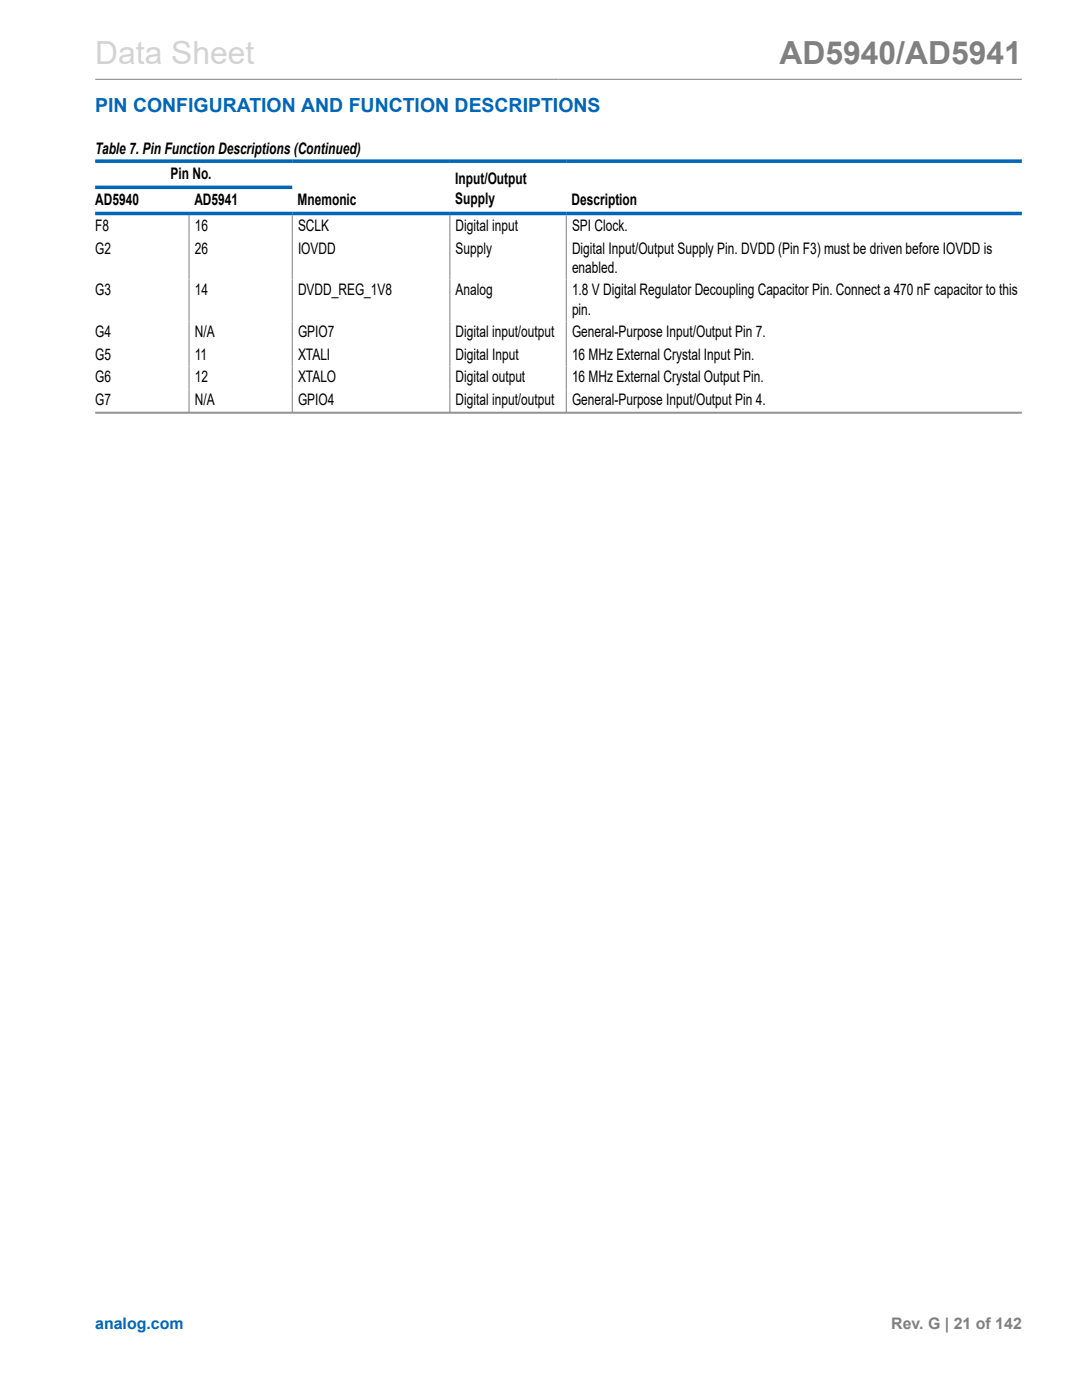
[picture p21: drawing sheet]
<svg xmlns="http://www.w3.org/2000/svg" width="216mm" height="279mm" viewBox="0 0 216 279" stroke-linecap="round" stroke-linejoin="round" font-family="sans-serif">
<defs><g id="words">
<text font-size="6.3" fill="#d3d3d3" x="19" y="12.7">Data Sheet</text>
<text font-size="6.3" fill="#808080" x="155.5" y="12.7">AD5940/AD5941</text>
<text font-size="3.9" fill="#0067b8" x="19" y="22.3">PIN CONFIGURATION AND FUNCTION DESCRIPTIONS</text>
<g font-size="3.2">
<text x="19" y="30.8">Table 7. Pin Function Descriptions (Continued)</text>
<text x="34" y="35.7">Pin No.</text>
<text x="19" y="40.9">AD5940</text>
<text x="38.8" y="40.9">AD5941</text>
<text x="59.4" y="40.9">Mnemonic</text>
<text x="90.8" y="36.7">Input/Output</text>
<text x="90.8" y="40.7">Supply</text>
<text x="114" y="40.9">Description</text>
<text x="19" y="46.1">F8</text>
<text x="38.9" y="46.1">16</text>
<text x="59.5" y="46.1">SCLK</text>
<text x="90.9" y="46.1">Digital input</text>
<text x="114.1" y="46.1">SPI Clock.</text>
<text x="19" y="50.6">G2</text>
<text x="38.9" y="50.6">26</text>
<text x="59.5" y="50.6">IOVDD</text>
<text x="90.9" y="50.6">Supply</text>
<text x="114.1" y="50.6">Digital Input/Output Supply Pin. DVDD (Pin F3) must be driven before IOVDD is</text>
<text x="19" y="59">G3</text>
<text x="38.9" y="59">14</text>
<text x="59.5" y="59">DVDD_REG_1V8</text>
<text x="90.9" y="59">Analog</text>
<text x="114.1" y="54.5">enabled.</text>
<text x="114.1" y="59">1.8 V Digital Regulator Decoupling Capacitor Pin. Connect a 470 nF capacitor to this</text>
<text x="114.1" y="62.8">pin.</text>
<text x="19" y="67.3">G4</text>
<text x="19" y="71.8">G5</text>
<text x="38.9" y="67.3">N/A</text>
<text x="38.9" y="71.8">11</text>
<text x="59.5" y="67.3">GPIO7</text>
<text x="59.5" y="71.8">XTALI</text>
<text x="90.9" y="67.3">Digital input/output</text>
<text x="90.9" y="71.8">Digital Input</text>
<text x="114.1" y="67.3">General-Purpose Input/Output Pin 7.</text>
<text x="114.1" y="71.8">16 MHz External Crystal Input Pin.</text>
<text x="19" y="76.3">G6</text>
<text x="38.9" y="76.3">12</text>
<text x="59.5" y="76.3">XTALO</text>
<text x="90.9" y="76.3">Digital output</text>
<text x="114.1" y="76.3">16 MHz External Crystal Output Pin.</text>
<text x="19" y="80.8">G7</text>
<text x="38.9" y="80.8">N/A</text>
<text x="59.5" y="80.8">GPIO4</text>
<text x="90.9" y="80.8">Digital input/output</text>
<text x="114.1" y="80.8">General-Purpose Input/Output Pin 4.</text>
</g>
<text font-size="3.2" fill="#0067b8" x="19" y="265.3">analog.com</text>
<text font-size="3.2" fill="#808080" x="177.8" y="265.3">Rev. G | 21 of 142</text>
</g></defs>
<path d="M19 15.8h184.9M37.7 43v39.4M58.3 43v39.4M89.8 43v39.4M113 43v39.4M19 82.3h184.9M19 82.5h184.9" fill="none" stroke="#808080" stroke-width=".2"/>
<path d="M19 32.2h184.9M19 37.4h39.3M19 42.6h184.9" fill="none" stroke="#0067b8" stroke-width=".71"/>
<use href="#words"/>
</svg>
